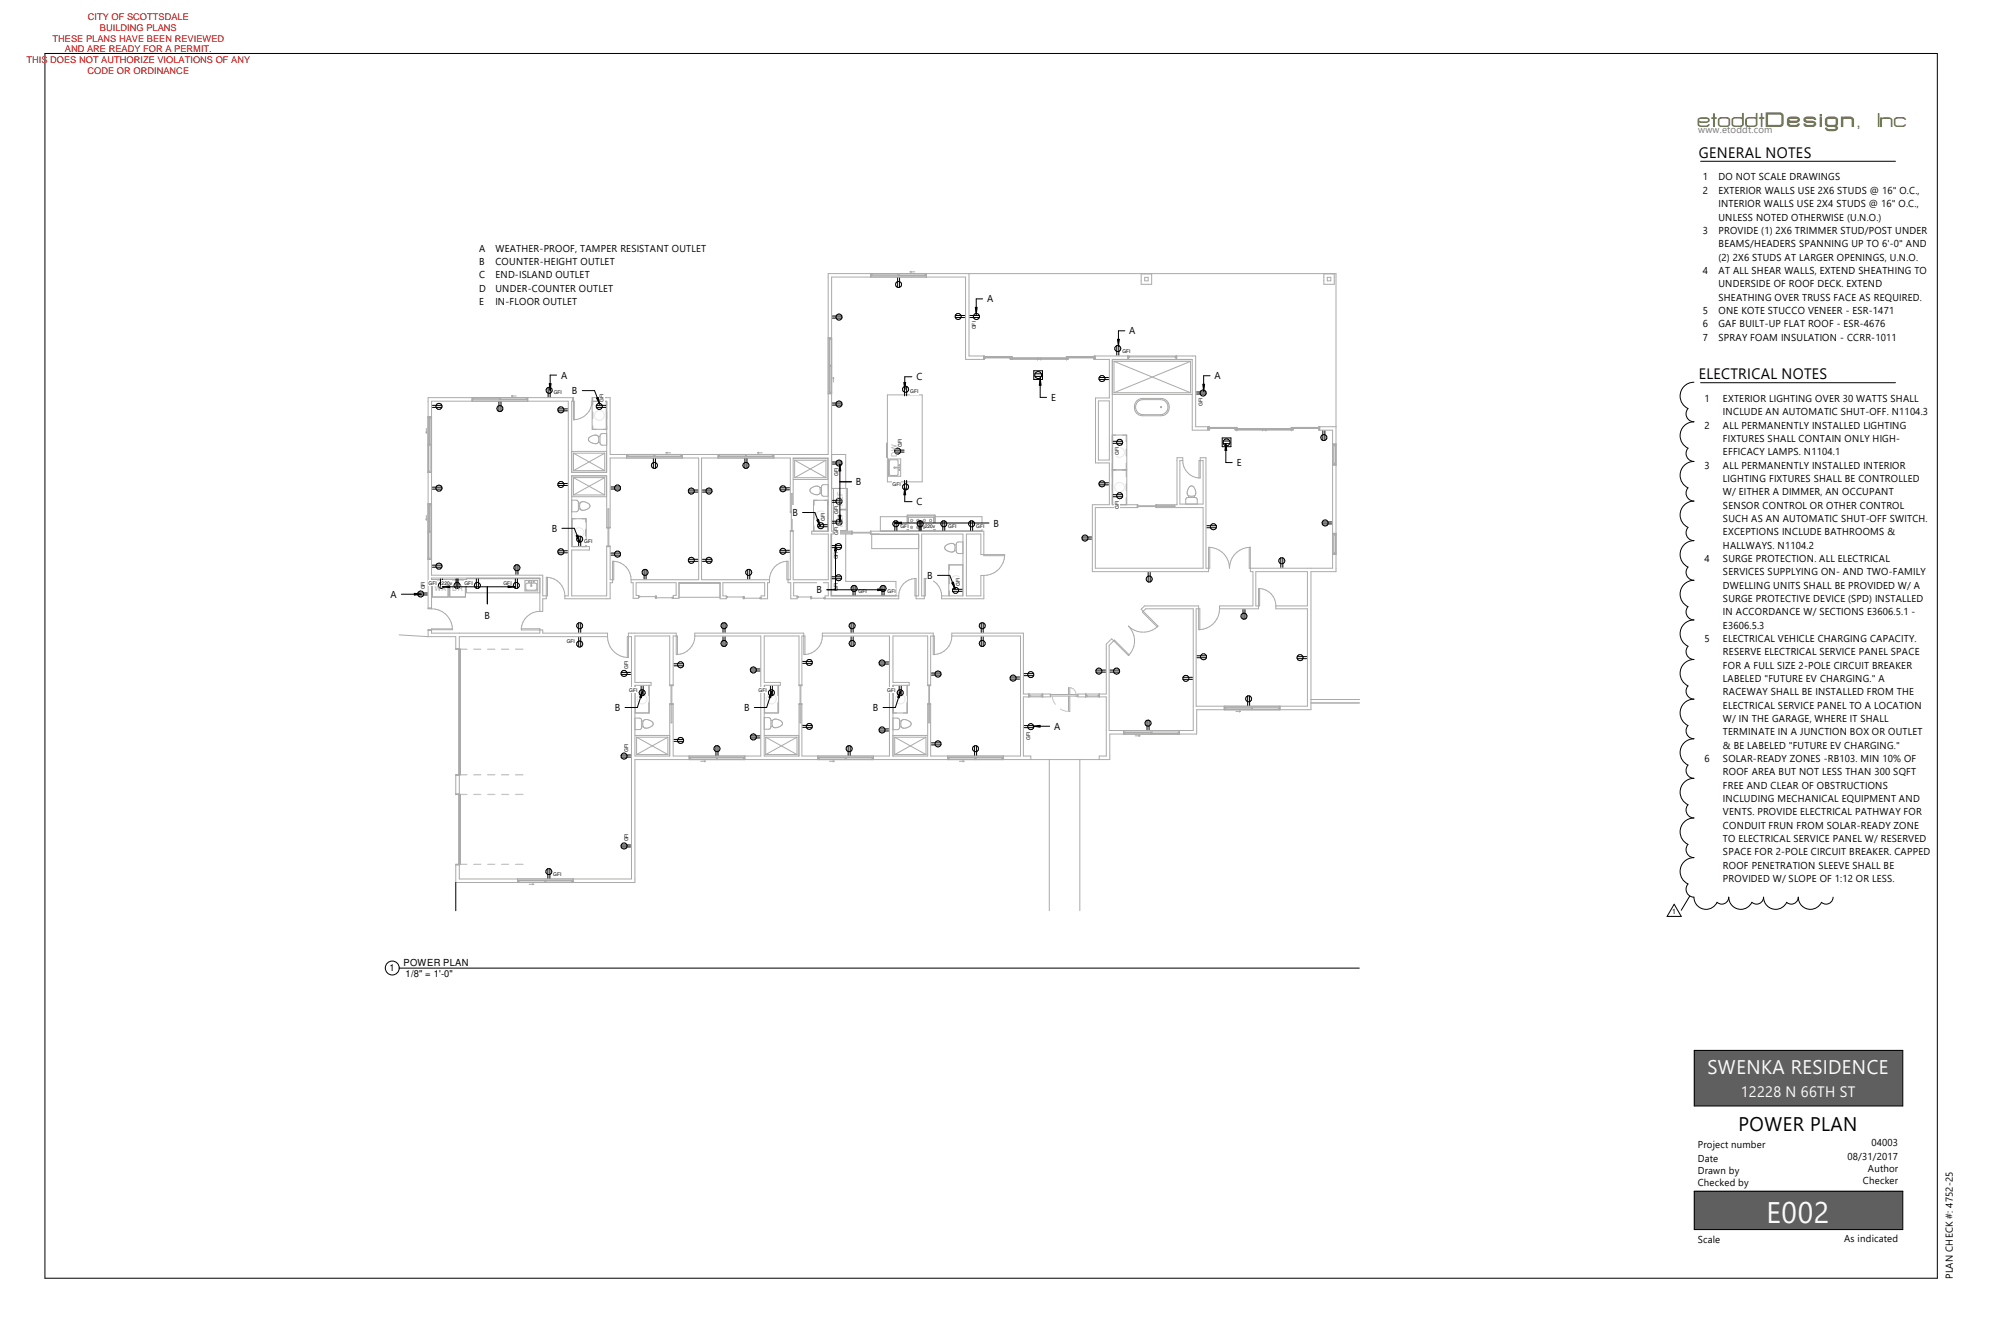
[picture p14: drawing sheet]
<svg xmlns="http://www.w3.org/2000/svg" width="914mm" height="610mm" viewBox="0 0 914 610" stroke-linecap="round" stroke-linejoin="round" font-family="sans-serif">
<defs><g id="words">
<text font-size="13.6" fill="#fbfbfb" x="806" y="558">E002</text>
<text font-size="9" fill="#fbfbfb" x="779" y="490">SWENKA RESIDENCE</text>
<text font-size="9" x="793" y="516">POWER PLAN</text>
<g font-size="7.6" fill="#627d01">
<text x="774" y="58">etoddtDesign,</text>
<text x="857" y="58">Inc</text>
</g>
<g font-size="6.9">
<text x="775" y="72">GENERAL NOTES</text>
<text x="775" y="173">ELECTRICAL NOTES</text>
</g>
<text font-size="6.9" fill="#fbfbfb" x="794" y="500">12228 N 66TH ST</text>
<text font-size="4.6" fill="#797979" x="774" y="60">www.etoddt.com</text>
<g font-size="4.6">
<text x="777" y="82">1</text>
<text x="784" y="82">DO NOT SCALE DRAWINGS</text>
<text x="777" y="88">2</text>
<text x="784" y="88">EXTERIOR WALLS USE 2X6 STUDS @ 16&quot; O.C.,</text>
<text x="784" y="94">INTERIOR WALLS USE 2X4 STUDS @ 16&quot; O.C.,</text>
<text x="784" y="101">UNLESS NOTED OTHERWISE (U.N.O.)</text>
<text x="777" y="107">3</text>
<text x="784" y="107">PROVIDE (1) 2X6 TRIMMER STUD/POST UNDER</text>
<text x="784" y="113">BEAMS/HEADERS SPANNING UP TO 6'-0&quot; AND</text>
<text x="219" y="115">A</text>
<text x="226" y="115">WEATHER-PROOF, TAMPER RESISTANT OUTLET</text>
<text x="784" y="119">(2) 2X6 STUDS AT LARGER OPENINGS, U.N.O.</text>
<text x="219" y="121">B</text>
<text x="226" y="121">COUNTER-HEIGHT OUTLET</text>
<text x="777" y="125">4</text>
<text x="784" y="125">AT ALL SHEAR WALLS, EXTEND SHEATHING TO</text>
<text x="219" y="127">C</text>
<text x="226" y="127">END</text>
<text x="235" y="127">-ISLAND OUTLET</text>
<text x="784" y="131">UNDERSIDE OF ROOF DECK. EXTEND</text>
<text x="219" y="133">D</text>
<text x="226" y="133">UNDER</text>
<text x="241" y="133">-</text>
<text x="243" y="133">COUNTER OUTLET</text>
<text x="450" y="138">A</text>
<text x="784" y="137">SHEATHING OVER TRUSS FACE AS REQUIRED.</text>
<text x="219" y="139">E</text>
<text x="226" y="139">IN</text>
<text x="231" y="139">-</text>
<text x="232" y="139">FLOOR OUTLET</text>
<text x="777" y="143">5</text>
<text x="784" y="143">ONE KOTE STUCCO VENEER -</text>
<text x="845" y="143">ESR</text>
<text x="852" y="143">-</text>
<text x="854" y="143">1471</text>
<text x="777" y="149">6</text>
<text x="784" y="149">GAF BUILT</text>
<text x="805" y="149">-</text>
<text x="807" y="149">UP FLAT ROOF</text>
<text x="838" y="149">-</text>
<text x="841" y="149">ESR-4676</text>
<text x="515" y="152">A</text>
<text x="777" y="155">7</text>
<text x="784" y="155">SPRAY FOAM INSULATION -</text>
<text x="842" y="155">CCRR-1011</text>
<text x="256" y="173">A</text>
<text x="418" y="173">C</text>
<text x="554" y="173">A</text>
<text x="261" y="180">B</text>
<text x="479" y="183">E</text>
<text x="777" y="183">1</text>
<text x="786" y="183">EXTERIOR LIGHTING OVER 30 WATTS SHALL</text>
<text x="786" y="189">INCLUDE AN AUTOMATIC SHUT</text>
<text x="851" y="189">-</text>
<text x="853" y="189">OFF. N1104.3</text>
<text x="777" y="195">2</text>
<text x="786" y="195">ALL PERMANENTLY INSTALLED LIGHTING</text>
<text x="786" y="202">FIXTURES SHALL CONTAIN ONLY HIGH</text>
<text x="865" y="202">-</text>
<text x="786" y="208">EFFICACY LAMPS. N1104.1</text>
<text x="564" y="213">E</text>
<text x="777" y="214">3</text>
<text x="786" y="214">ALL PERMANENTLY INSTALLED INTERIOR</text>
<text x="390" y="221">B</text>
<text x="786" y="220">LIGHTING FIXTURES SHALL BE CONTROLLED</text>
<text x="786" y="226">W/ EITHER A DIMMER, AN OCCUPANT</text>
<text x="418" y="230">C</text>
<text x="786" y="232">SENSOR CONTROL OR OTHER CONTROL</text>
<text x="361" y="235">B</text>
<text x="786" y="238">SUCH AS AN AUTOMATIC SHUT-OFF SWITCH.</text>
<text x="252" y="243">B</text>
<text x="453" y="240">B</text>
<text x="786" y="244">EXCEPTIONS INCLUDE BATHROOMS &amp;</text>
<text x="786" y="250">HALLWAYS. N1104.2</text>
<text x="777" y="256">4</text>
<text x="786" y="256">SURGE PROTECTION. ALL ELECTRICAL</text>
<text x="423" y="264">B</text>
<text x="786" y="262">SERVICES SUPPLYING ON</text>
<text x="837" y="262">-</text>
<text x="840" y="262">AND TWO-FAMILY</text>
<text x="786" y="268">DWELLING UNITS SHALL BE PROVIDED W/ A</text>
<text x="178" y="273">A</text>
<text x="372" y="271">B</text>
<text x="786" y="274">SURGE PROTECTIVE DEVICE (SPD) INSTALLED</text>
<text x="786" y="281">IN ACCORDANCE W/ SECTIONS E3606.5.1 -</text>
<text x="221" y="282">B</text>
<text x="786" y="287">E3606.5.3</text>
<text x="777" y="293">5</text>
<text x="786" y="293">ELECTRICAL VEHICLE CHARGING CAPACITY.</text>
<text x="786" y="299">RESERVE ELECTRICAL SERVICE PANEL SPACE</text>
<text x="786" y="305">FOR A FULL SIZE 2-POLE CIRCUIT BREAKER</text>
<text x="786" y="311">LABELED &quot;FUTURE EV CHARGING.&quot; A</text>
<text x="786" y="317">RACEWAY SHALL BE INSTALLED FROM THE</text>
<text x="786" y="323">ELECTRICAL SERVICE PANEL TO A LOCATION</text>
<text x="280" y="324">B</text>
<text x="339" y="324">B</text>
<text x="398" y="324">B</text>
<text x="786" y="329">W/ IN THE GARAGE, WHERE IT SHALL</text>
<text x="481" y="333">A</text>
<text x="786" y="335">TERMINATE IN A JUNCTION BOX OR OUTLET</text>
<text x="786" y="341">&amp; BE LABELED &quot;FUTURE EV CHARGING.&quot;</text>
<text x="777" y="347">6</text>
<text x="786" y="347">SOLAR-</text>
<text x="801" y="347">READY ZONES</text>
<text x="832" y="347">-RB103. MIN 10% OF</text>
<text x="786" y="354">ROOF AREA BUT NOT LESS THAN 300 SQFT</text>
<text x="786" y="360">FREE AND CLEAR OF OBSTRUCTIONS</text>
<text x="786" y="366">INCLUDING MECHANICAL EQUIPMENT AND</text>
<text x="786" y="372">VENTS. PROVIDE ELECTRICAL PATHWAY FOR</text>
<text x="786" y="378">CONDUIT FRUN FROM SOLAR-READY ZONE</text>
<text x="786" y="384">TO ELECTRICAL SERVICE PANEL W/ RESERVED</text>
<text x="786" y="390">SPACE FOR 2-</text>
<text x="814" y="390">POLE CIRCUIT BREAKER. CAPPED</text>
<text x="786" y="396">ROOF PENETRATION SLEEVE SHALL BE</text>
<text x="786" y="402">PROVIDED W/ SLOPE OF 1:12 OR LESS.</text>
<text x="774" y="523">Project number</text>
<text x="854" y="522">04003</text>
<text x="774" y="530">Date</text>
<text x="843" y="529">08/31/2017</text>
<text x="774" y="535">Drawn by</text>
<text x="852" y="535">Author</text>
<text x="891" y="539" transform="rotate(-90 891 539)">25</text>
<text x="774" y="541">Checked by</text>
<text x="850" y="540">Checker</text>
<text x="774" y="567">Scale</text>
<text x="841" y="566">As indicated</text>
<text x="891" y="583" transform="rotate(-90 891 583)">PLAN CHECK #: 4752-</text>
</g>
<g font-size="4.4">
<text x="178" y="443">1</text>
<text x="184" y="441">POWER PLAN</text>
<text x="185" y="446">1/8&quot; = 1'-0&quot;</text>
</g>
<g font-size="4.2" fill="#f00">
<text x="40" y="9">CITY OF SCOTTSDALE</text>
<text x="46" y="14">BUILDING PLANS</text>
<text x="24" y="19">THESE PLANS HAVE BEEN REVIEWED</text>
<text x="30" y="24">AND ARE READY FOR A PERMIT.</text>
<text x="12" y="29">THIS DOES NOT AUTHORIZE VIOLATIONS OF ANY</text>
<text x="40" y="34">CODE OR ORDINANCE</text>
</g>
<g font-size="3.4" fill="#aaa">
<text x="409" y="208" transform="rotate(-90 409 208)">DW</text>
<text x="384" y="231" transform="rotate(-90 384 231)">REF</text>
<text x="384" y="240" transform="rotate(-90 384 240)">REF</text>
<text x="198" y="269">WA</text>
<text x="206" y="269">DR</text>
</g>
<text font-size="3.4" x="763" y="417">1</text>
<g font-size="2.3">
<text x="445" y="150" transform="rotate(-90 445 150)">GFI</text>
<text x="512" y="161">GFI</text>
<text x="253" y="180">GFI</text>
<text x="415" y="179">GFI</text>
<text x="275" y="183" transform="rotate(-90 275 183)">GFI</text>
<text x="548" y="185" transform="rotate(-90 548 185)">GFI</text>
<text x="411" y="204" transform="rotate(-90 411 204)">GFI</text>
<text x="510" y="208" transform="rotate(-90 510 208)">GFI</text>
<text x="382" y="217" transform="rotate(-90 382 217)">GFI</text>
<text x="407" y="222">GFI</text>
<text x="510" y="232" transform="rotate(-90 510 232)">GFI</text>
<text x="376" y="238" transform="rotate(-90 376 238)">GFI</text>
<text x="382" y="234" transform="rotate(-90 382 234)">GFI</text>
<text x="382" y="244" transform="rotate(-90 382 244)">GFI</text>
<text x="411" y="241">GFI</text>
<text x="422" y="241">220v</text>
<text x="432" y="241">GFI</text>
<text x="445" y="241">GFI</text>
<text x="266" y="248">GFI</text>
<text x="382" y="255" transform="rotate(-90 382 255)">GFI</text>
<text x="194" y="269" transform="rotate(-90 194 269)">GFI</text>
<text x="195" y="267">GFI</text>
<text x="201" y="267">220v</text>
<text x="212" y="267">GFI</text>
<text x="230" y="267">GFI</text>
<text x="382" y="269" transform="rotate(-90 382 269)">GFI</text>
<text x="438" y="267" transform="rotate(-90 438 267)">GFI</text>
<text x="392" y="270">GFI</text>
<text x="405" y="270">GFI</text>
<text x="258" y="293">GFI</text>
<text x="287" y="305" transform="rotate(-90 287 305)">GFI</text>
<text x="287" y="315">GFI</text>
<text x="346" y="315">GFI</text>
<text x="405" y="315">GFI</text>
<text x="470" y="337" transform="rotate(-90 470 337)">GFI</text>
<text x="287" y="343" transform="rotate(-90 287 343)">GFI</text>
<text x="287" y="384" transform="rotate(-90 287 384)">GFI</text>
<text x="252" y="399">GFI</text>
</g>
</g></defs>
<g fill="none" stroke="#000" stroke-width=".46">
<path d="M776 74h88M409 127v4M410 127v4M380 144h4M380 145h4M436 144h4M436 145h4M442 144h5M442 145h5M509 158v4M510 158v4M250 177v4"/>
<path d="M251 177v4M413 176v4M471 169h4v4h-4zM472 172h3M472 170h3M501 173h5M501 172h5M546 179h4M546 180h4M197 185h5M197 186h5M228 183v5"/>
<path d="M254 187h5M254 186h5M272 185h4M272 186h4M380 184h4M380 185h4M557 200h4v4h-4zM603 197v4M604 197v4M298 209v4M299 209v4M340 209v4"/>
<path d="M341 209v4M380 211h4M380 212h4M408 206h4M408 205h4M413 219v4M508 201h4M508 202h4M558 202h3M558 201h3M558 201a1.6 1.6 0 0 0 1 2 1.6 1.6 0 0 0 2-2M558 201l1-1 2 1"/>
<path d="M197 222h5M197 223h5M254 221h5M254 220h5M279 223h4M279 222h4M314 224h4M314 223h4M320 224h5M320 223h5M356 223h4M356 222h4"/>
<path d="M373 239h4M380 228h4M380 229h4M380 238h4M380 239h4M408 238v4M409 238v4M419 238v4M420 237v5M420 238v4M430 238v4M431 238v4"/>
<path d="M443 238v4M444 238v4M501 221h5M501 220h5M508 226h4M550 240h5M603 239h4M603 238h4M197 258h5M197 259h5M235 258v4M236 258v4"/>
<path d="M254 252h5M254 251h5M264 245v4M265 245v4M279 252h4M279 253h4M294 260v4M295 260v4M314 256h4M314 255h4M320 256h5M320 255h5"/>
<path d="M341 260v4M342 260v4M356 252h4M356 251h4M373 240h4M379 249h5M379 250h5M494 246h4M494 245h4M550 241h5M584 254v5M585 254v5"/>
<path d="M191 271h4M191 270h4M201 264v4M202 264v4M208 264v4M209 264v4M217 264v4M218 264v4M235 264v4M236 264v4M379 263h5M379 264h5"/>
<path d="M389 267v4M390 267v4M402 267v4M403 267v4M434 270h5M434 269h5M524 261v4M525 261v4M567 278v4M568 278v4M264 284v4M264 291v4"/>
<path d="M265 284v4M265 291v4M330 284v4M330 290v5M331 284v4M331 290v5M388 284v4M388 290v5M389 284v4M389 290v5M448 284v4M448 290v5"/>
<path d="M546 299h4M546 300h4M592 299h4M283 308h5M283 307h5M292 313v4M293 313v4M307 303h5M307 304h5M342 306h5M342 305h5M351 313v4"/>
<path d="M352 313v4M366 302h4M401 302h4M401 303h4M410 313v4M411 313v4M425 307h4M425 308h4M461 310h4M461 309h4M467 307h4M467 308h4"/>
<path d="M500 306h4M506 306h5M539 310h5M539 309h5M569 317v5M570 317v5M592 300h4M307 337h5M307 338h5M342 336h5M366 331h4M366 332h4"/>
<path d="M401 333h4M401 332h4M425 339h4M425 340h4M467 331h4M467 332h4M523 328v5M524 328v5M283 345h5M283 344h5M327 340v4M387 340v4"/>
<path d="M388 340v4M444 340v4M445 340v4M250 396v4M251 396v4M283 386h5M283 385h5M208 402v13"/>
<circle cx="410" cy="130" r="1.4"/>
<circle cx="383" cy="145" r="1.4"/>
<circle cx="437" cy="144" r="1.4"/>
<circle cx="445" cy="144" r="1.4"/>
<circle cx="510" cy="159" r="1.4"/>
<circle cx="250" cy="178" r="1.4"/>
<circle cx="413" cy="177" r="1.4"/>
<circle cx="473" cy="171" r="1.6"/>
<circle cx="503" cy="173" r="1.4"/>
<circle cx="549" cy="179" r="1.4"/>
<circle cx="200" cy="185" r="1.4"/>
<circle cx="228" cy="186" r="1.4"/>
<circle cx="256" cy="187" r="1.4"/>
<circle cx="273" cy="185" r="1.4"/>
<circle cx="383" cy="184" r="1.4"/>
<circle cx="604" cy="199" r="1.4"/>
<circle cx="298" cy="212" r="1.4"/>
<circle cx="340" cy="212" r="1.4"/>
<circle cx="383" cy="211" r="1.4"/>
<circle cx="409" cy="206" r="1.4"/>
<circle cx="511" cy="202" r="1.4"/>
<circle cx="200" cy="223" r="1.4"/>
<circle cx="256" cy="221" r="1.4"/>
<circle cx="282" cy="223" r="1.4"/>
<circle cx="315" cy="224" r="1.4"/>
<circle cx="323" cy="224" r="1.4"/>
<circle cx="357" cy="223" r="1.4"/>
<circle cx="374" cy="240" r="1.4"/>
<circle cx="383" cy="238" r="1.4"/>
<circle cx="383" cy="229" r="1.4"/>
<circle cx="409" cy="239" r="1.4"/>
<circle cx="413" cy="222" r="1.4"/>
<circle cx="420" cy="239" r="1.4"/>
<circle cx="430" cy="239" r="1.4"/>
<circle cx="443" cy="239" r="1.4"/>
<circle cx="503" cy="221" r="1.4"/>
<circle cx="511" cy="226" r="1.4"/>
<circle cx="604" cy="238" r="1.4"/>
<circle cx="200" cy="258" r="1.4"/>
<circle cx="236" cy="259" r="1.4"/>
<circle cx="256" cy="252" r="1.4"/>
<circle cx="264" cy="246" r="1.4"/>
<circle cx="282" cy="253" r="1.4"/>
<circle cx="315" cy="255" r="1.4"/>
<circle cx="323" cy="255" r="1.4"/>
<circle cx="357" cy="251" r="1.4"/>
<circle cx="382" cy="249" r="1.4"/>
<circle cx="495" cy="245" r="1.4"/>
<circle cx="553" cy="240" r="1.4"/>
<circle cx="585" cy="256" r="1.4"/>
<circle cx="192" cy="271" r="1.4"/>
<circle cx="201" cy="267" r="1.4"/>
<circle cx="208" cy="267" r="1.4"/>
<circle cx="218" cy="267" r="1.4"/>
<circle cx="235" cy="267" r="1.4"/>
<circle cx="294" cy="261" r="1.4"/>
<circle cx="341" cy="261" r="1.4"/>
<circle cx="382" cy="263" r="1.4"/>
<circle cx="390" cy="268" r="1.4"/>
<circle cx="403" cy="268" r="1.4"/>
<circle cx="436" cy="269" r="1.4"/>
<circle cx="524" cy="264" r="1.4"/>
<circle cx="264" cy="294" r="1.4"/>
<circle cx="264" cy="285" r="1.4"/>
<circle cx="330" cy="293" r="1.4"/>
<circle cx="330" cy="285" r="1.4"/>
<circle cx="389" cy="285" r="1.4"/>
<circle cx="389" cy="293" r="1.4"/>
<circle cx="448" cy="293" r="1.4"/>
<circle cx="448" cy="285" r="1.4"/>
<circle cx="549" cy="299" r="1.4"/>
<circle cx="567" cy="281" r="1.4"/>
<circle cx="593" cy="300" r="1.4"/>
<circle cx="285" cy="307" r="1.4"/>
<circle cx="293" cy="316" r="1.4"/>
<circle cx="310" cy="303" r="1.4"/>
<circle cx="344" cy="305" r="1.4"/>
<circle cx="352" cy="316" r="1.4"/>
<circle cx="369" cy="302" r="1.4"/>
<circle cx="402" cy="302" r="1.4"/>
<circle cx="411" cy="316" r="1.4"/>
<circle cx="428" cy="307" r="1.4"/>
<circle cx="462" cy="309" r="1.4"/>
<circle cx="470" cy="308" r="1.4"/>
<circle cx="501" cy="306" r="1.4"/>
<circle cx="509" cy="306" r="1.4"/>
<circle cx="541" cy="309" r="1.4"/>
<circle cx="569" cy="319" r="1.4"/>
<circle cx="310" cy="338" r="1.4"/>
<circle cx="344" cy="336" r="1.4"/>
<circle cx="369" cy="331" r="1.4"/>
<circle cx="402" cy="333" r="1.4"/>
<circle cx="428" cy="339" r="1.4"/>
<circle cx="470" cy="331" r="1.4"/>
<circle cx="524" cy="330" r="1.4"/>
<circle cx="285" cy="345" r="1.4"/>
<circle cx="327" cy="341" r="1.4"/>
<circle cx="387" cy="341" r="1.4"/>
<circle cx="445" cy="341" r="1.4"/>
<circle cx="250" cy="397" r="1.4"/>
<circle cx="285" cy="386" r="1.4"/>
</g>
<g fill="none" stroke="#aaa" stroke-width=".46">
<path d="M397 126h25M397 125v1M398 125h-1M398 125h12M410 125h.1M410 125v1M410 125h12M415 124h1M415 124h2M416 124h-1M422 125v1M442 125v37h7v2h-9v-38h-61v116h10v1"/>
<path d="M520 125v5h5v-5M522 126h2v2h-2zM604 125v5h4v-5M605 126h2v2h-2zM378 154h1M378 154v25M379 154v1M379 155v12M378 179h1M378 167h1M379 167v12M379 167h.1"/>
<path d="M380 172v2M380 172v1M449 162v2M449 163h13M449 162h.1M449 164h.1M449 163h.1M449 163h50M449 163h12M461 163v1h26v-1M461 163h.1M461 163h12"/>
<path d="M461 164h.1M462 163h.1M462 163l-1 1M473 163v1M473 163h.1M473 164h.1M474 163v1M475 163h.1M475 163h11M475 164h.1M475 163v1M486 163v1"/>
<path d="M486 163h.1M486 164h.1M487 163h.1M487 163h12M499 163h.1M499 162v2M499 163h-13M507 164h37M507 180h37M508 165l35 14M508 179h35M508 165v14"/>
<path d="M508 165h35M514 162v2M515 162v1v-1M515 163v1M515 163h21M536 163v1M536 162v1v-1M537 162v2M543 165l-35 14M543 165v14M194 197h.1M194 195v2"/>
<path d="M195 197h-1M195 190h2M195 190h1M196 190v1M196 191v12M196 190v25M215 181v2M215 182h26M216 181v1M216 182h12M228 182h.1M228 181v1"/>
<path d="M228 182h12M233 181h1M233 181h2M234 180l-1 1M240 182h.1M240 181v1M241 181v2M261 183h1v8a9 9 0 0 0 8-8h7v32h-16zM261 181v2M262 191v-10h-67v97h2M270 181v2M270 183v2"/>
<path d="M270 188v3M270 194v2M273 199a2.6 2.6 0 0 0-3 0 2.6 2.6 0 0 0-1 2l2 1h2M273 199v3M273 199h1M276 183v13M277 196h-7v-15h8v26h100v-82h231v136h-11v63h-52v11h-40v11h-216v56h-82v-8h2v-32h-2v-9h2v-57h-2v-6h-13M277 198h-3v1v3l3 1M405 180h16v40h-16zM501 183h5v27h-5zM507 198h7v32M507 198v32"/>
<path d="M514 198v4M518 183l3-1h9a4 4 0 0 1 3 4 4 4 0 0 1-3 4h-9a4 4 0 0 1-3-3 4 4 0 0 1 0-4zM519 183l2-1h8a3 3 0 0 1 4 4 3 3 0 0 1-4 3h-8a3 3 0 0 1-3-2 3 3 0 0 1 1-4zM529 186h1zM551 195h.1M551 195l1 1zM551 195h1M552 195h12h-12M552 195h.1M552 195h11M563 195h.1M563 196h27h-27z"/>
<path d="M564 196h.1M564 196h12M576 196h.1M577 196h.1M577 196h12M589 196h.1M590 195h.1M590 195h11M601 195h.1M602 195h-13h13M602 195h.1M602 195v1"/>
<path d="M609 195h-7v1h6v63h-38v-9M195 215h2M195 203h1M195 215h1M195 203v12M196 203h.1M261 206h16M262 207v8M262 218v8M262 207l14 8M262 215h14M262 207h14"/>
<path d="M262 218l14 8M262 218h14M274 202h-1M276 207l-14 8M276 207v8M276 218v8M276 218l-14 8M286 207v2M286 208h25M286 207v1M286 207h12M298 208h1"/>
<path d="M298 207v1M299 207v1M299 208h11M304 206h2M304 206v1M304 206h.1M311 208h-1M311 207v1M311 207v2M327 207v2M327 208h26M328 207v1"/>
<path d="M328 207h12M340 208h.1M340 207v1M340 208h12M345 206l1 1M345 206h3M346 206h-1M353 208h-1M353 207v1M353 207v2M362 209h15v10h-15M362 210h15"/>
<path d="M362 218h15M362 210l15 8M362 210v8M377 210l-15 8M377 210v8M379 207h7v16M405 202v6M405 209h6v8h-6zM408 213h.1M409 213h1zM410 213l-1-3h-3v7h3l1-4M410 212h.1"/>
<path d="M410 214h.1M507 214h7M514 205v3M514 211v6M539 210v-1h-2v21h-10v1M539 210h-1v20h11v-20h-2v8M539 210a8 8 0 0 0 8 8M547 218v-9h3v50h2v-9h-1M608 212h1M608 202h1M608 202v10M608 203h1"/>
<path d="M609 203h.1M609 203v8M609 202v10M609 211v1M194 237h.1M194 235v2M195 237h-1M195 230h2M195 230h1M196 230h.1M196 230v12M196 230v25"/>
<path d="M261 228h2l1 1v4h-3M261 226h16M261 237h6v12M261 237v12M262 226h14M264 232h1M265 229a2.6 2.6 0 0 1 2 0 2.6 2.6 0 0 1 2 2l-3 2-1-1M265 229v3M265 229h-1M267 237v1M360 233h2M361 234h-1v-25h-40v55h31"/>
<path d="M361 234h1v-25h16v33h-8v2h8v20h-16v-22h-2v22h-1v-8M361 233v9M361 233v-8v17M371 228v2M371 234v3M371 240v2M374 222a2.6 2.6 0 0 0-3 0 2.6 2.6 0 0 0-1 2l2 2 2-1M374 222v3M374 222h1M375 225h-1M377 228v14M378 228h-7v14"/>
<path d="M378 221h-3v1v4h3M379 223h7v19h-6v-19M380 232h6M386 223v19M414 236h-13v6M416 238h.1M416 240h.1M416 237v1M416 237h.1M419 237h.1M419 237l-1 1 1-1M421 238h.1"/>
<path d="M421 238h1M421 240h1M421 240v1M422 237h.1M422 237h-1v1M422 237l-1 1M424 238h1M424 237h1M424 237v1M424 238h.1M425 237h.1M425 237v1"/>
<path d="M426 236h22v6M514 221v3M514 227v3M519 230v1M519 231h17h-17M527 231h22v28h-49v-28h19v-1h-12v-66h37v32h7v-1h-6v-33h-46v2h7v17h-6v30h6v19h-8v31h53v-11M527 230v1M541 230v-3h1h4v3M542 226a2.6 2.6 0 0 1 0-3 2.6 2.6 0 0 1 2-1l1 1a2.6 2.6 0 0 1 0 3M542 226h3M542 226v1M545 226v1"/>
<path d="M195 255h2M195 242h1M195 243h1M195 254l1 1M195 255h1M195 243v11M196 242v1M267 241v3M267 248v1M277 249h1M277 240h1M277 241v-24h-16v32h8v2h-8v21h16v-23h1v15h2v-8"/>
<path d="M277 249v-17h1v17M278 241v-32h41v55h-31M280 256h-1v10h-1v7h-20v-1M280 256a8 8 0 0 1 8 8M359 256v10h2v7h3v-1h-2v-6h16v6h-2v1M359 256a8 8 0 0 0-8 8M360 242h2M379 244v27h30M386 244v21h23v7M388 242v2M389 243v1h-10v28h31M397 243h-17h17"/>
<path d="M397 242v2M398 244v6h21M398 244h21M401 242h47M414 242v-7h12v7M414 242v-6h12v6M415 240v1M415 241h1M415 241h.1M416 240l-1 1M416 241h.1M416 240v1"/>
<path d="M418 240v1M418 241h.1M418 240h1M419 240h.1M419 240h-1M419 240l-1 1M419 240v1M421 241h.1M421 241h1M422 240h.1M422 241h-1M422 240v1"/>
<path d="M424 240h.1M424 240v1M424 241h.1M424 241h1M424 240h1M425 240h.1M425 240h-1M425 241h-1M425 240v1M425 241h.1M433 258v2M435 248a2.6 2.6 0 0 0-2 0 2.6 2.6 0 0 0-2 2l2 2 2-1"/>
<path d="M435 248v3M435 248h1M436 251h-1M439 258v14M439 247h-2l-1 1v4h3M439 258h-6v14M458 253h-11v-9h-6v28h6v-10h2M458 253h-9v-11h-52v2h22v28h-2v-8M458 253a9 9 0 0 1-9 9M551 250a9 9 0 0 1 10 9 10 10 0 0 1 9-9M570 250v11h1v15h-15v2M608 253h1"/>
<path d="M608 243h1M608 244h1M608 243v10M608 252h1M609 244h.1M609 244v8M609 243v10M609 252h.1M195 277h2M197 278v-14h49v15M197 278a9 9 0 0 1 9 9M197 264h7v8h-7z"/>
<path d="M205 264h7v8h-7zM213 264v6h33M213 264h33M239 265h6v4h-6zM241 265v1zM242 266h-2v3h5v-3h-3M242 265v2zM242 267h.1M243 265l1 1zM246 279a9 9 0 0 0-8 8M250 263h-1v10h-1v6h-2M250 263v9h-2v-10h-51v-79h62v89h-1"/>
<path d="M250 263a9 9 0 0 1 8 9M288 264v2h1v7h2v-2h-1v-5h18v5h-1v2M291 272h1h-1M292 272h7M299 272v1zM299 272h.1M299 273h8M307 272v1h3v-7h18v7h3v-1h-1v-6h19v6h-2v1M310 272h18M310 266h18M331 272h1h-1M332 272h7"/>
<path d="M339 272v1zM339 272h.1M339 273h8M351 264v2h-1v7h-3v-1M364 272h.1M364 272h6M370 272v1zM370 272h.1M370 273h6M410 272v1h-34v-1M417 264h1v9h4v-9M417 264a8 8 0 0 0-7 8"/>
<path d="M422 264v8h-2v-28h19v28h-10M422 264a8 8 0 0 1 7 8M433 263v3M433 269v3M449 262v11h-20v-1M556 278a10 10 0 0 1-9 9M574 268v8h-1v-15h23v15h-14M574 268v10h-18M574 268a8 8 0 0 1 8 8M582 276v2h14v44h-50v-44h1v9M182 289l13 1M195 287h2"/>
<path d="M206 287h-11v3M208 296h1M238 287h8v2h-49v-2h9M238 287h10v2h29v1M277 290h-68v111h79v-111h-2v10M277 290a10 10 0 0 0 9 10M309 298h-1v-9h-21v11h-1M309 298v-8h-2v23h-2v-23h-15v21h7v1h-7v33h15v-24h1M317 290a9 9 0 0 1-8 8M367 298v-9h-50v1h30v55h-40v-24h-1M367 298v-8h-1v23h-2v-23h-15v21h7v1h-7v33h15v-24h1M375 290v-1h51v9"/>
<path d="M375 290h31v55h-40v-24h-1M375 290a9 9 0 0 1-8 8M426 298v-8h-2v23h-1v-23h-16v21h8v1h-8v33h16v-24h1M434 290v-1h33v27h12v2h-12v27h3v1M434 290h31v55h-41v-24M434 290a8 8 0 0 1-8 8M515 299l-8-8-2 3v22h-13v2h13v27h-4v1M528 285v1l-7-7 2-1h21v55h-38v-39l2-2 7 7M528 285l-8-7 2-2h25v11M528 285a10 10 0 0 1-13 0 10 10 0 0 1 0 14M290 312v13M296 312v5"/>
<path d="M296 312v13h-6M305 312h2M306 313v17v-17M355 312v5M355 312v13h-6M364 312h2M365 313v17v-17M407 312v13M414 312v5M414 312v13h-7M423 312h1M424 313v17v-17"/>
<path d="M469 316v2M469 318l1-1-1 1M470 316v1M470 317h5M475 316v1M475 318v-1v1M476 316v2M479 317h13M480 317h.1M487 317v-4h1v4M487 317v7h1v-7M491 317h.1"/>
<path d="M495 316v2M495 318l1-1-1 1M495 316v1M496 317h5M501 316v1M501 318v-1v1M501 316v2M598 319h22M290 335h15M290 327l2 1h1l-1 4-2 1M290 336l15 8M290 336h15"/>
<path d="M290 336v8M293 331h.1M293 329a2.6 2.6 0 0 1 3-1 2.6 2.6 0 0 1 2 3l-3 1-2-1M293 329v2M293 329h.1M296 320v5M305 336l-15 8M305 336v8M305 321h2M349 335h15v10M349 327h2l1 1-1 4h-2M349 336h14"/>
<path d="M349 336l14 8M349 336v8M352 331h.1M352 328h2a2 2 0 0 1 2 1 2 2 0 0 1 0 2l-2 1-2-1M352 328v3M352 328v1M355 320v5M363 336l-14 8M363 336v8M364 321h2M407 335h16M407 327l3 1v4l-3 1"/>
<path d="M408 336h14M408 336l14 8M408 336v8M410 331h1M411 329a2.6 2.6 0 0 1 3-1 2.6 2.6 0 0 1 1 3l-2 1-2-1M411 329v2M411 329h-1M414 320v5M422 336v8M422 336l-14 8M423 321h1M512 333v2"/>
<path d="M512 334h26M513 334v1M513 334h.1M513 334h12M518 335h2M519 335h1M520 335l-1 1M525 334v1M525 334h.1M525 334h12M538 334l-1 1M538 334v1"/>
<path d="M538 333v2M558 322v2M558 323h26M559 323v1M559 323h.1M559 323h12M564 324h2M565 324h1M566 324l-1 1M571 323v1M571 323h.1M571 323h12"/>
<path d="M584 323l-1 1M584 323v1M584 322v2M598 321h22M208 353h1M290 344h15M314 345v1M314 345h26M315 345l-1 1M315 346h12M320 347h2M321 347h1"/>
<path d="M322 347h-1M327 345v1M327 346h.1M327 346h12M339 346h.1M339 345v1M340 345v1M349 344h14M373 345v1M373 345h25M374 346h11M374 345l-1 1"/>
<path d="M378 347h2M380 347h.1M385 346h1M385 345v1M386 346h12M386 345v1M398 346h.1M398 345v1M408 344h14M432 345v1M432 345h26M433 346h12"/>
<path d="M433 345l-1 1M438 347h2M439 347h1M440 347h-1M445 346h.1M445 345v1M445 346h12M457 346h.1M457 345v1M458 345v1M479 346v69M492 346v69"/>
<path d="M208 362h1M208 394h1M236 401v1M236 401h25M237 401l-1 1M237 402h11M241 403h2M243 403h.1M248 401v1M248 402h1M249 401v1M249 402h12"/>
<path d="M261 401v1M261 402h.1"/>
</g>
<g fill="none" stroke="#aaf" stroke-width=".46">
<path d="M209 296h4M216 296h3M222 296h4M229 296h3M235 296h3M238 296h.1M480 317l1 4M488 313a3 3 0 0 1 3 4M484 323l4 1M209 353h4M210 353h3M216 353h3"/>
<path d="M222 353h4M223 353h3M229 353h3M235 353h3h-3M209 362h4M216 362h3M222 362h4M229 362h3M235 362h3M238 362h.1M209 394h4M210 394h3"/>
<path d="M216 394h3M222 394h4M223 394h3M229 394h3M235 394h3h-3"/>
</g>
<g fill="none" stroke="#eaeaea" stroke-width=".46">
<circle cx="273" cy="189" r="2.3"/>
<circle cx="511" cy="206" r="2.2"/>
<circle cx="374" cy="235" r="2.2"/>
<circle cx="511" cy="222" r="2.3"/>
<circle cx="264" cy="243" r="2.2"/>
<circle cx="436" cy="265" r="2.2"/>
<circle cx="293" cy="319" r="2.2"/>
<circle cx="352" cy="319" r="2.2"/>
<circle cx="411" cy="319" r="2.2"/>
</g>
<g fill="#fff">
<path d="M230 264h3v3h-3z"/>
<path d="M212 264h4v3h-4z"/>
<path d="M195 264h4v3h-4z"/>
<path d="M201 264h5v3h-5z"/>
<path d="M192 265h2v4h-2z"/>
<path d="M287 313h4v3h-4z"/>
<path d="M346 313h4v3h-4z"/>
<path d="M405 313h3v3h-3z"/>
<path d="M468 333h2v4h-2z"/>
<path d="M266 246h4v2h-4z"/>
<path d="M273 179h3v4h-3z"/>
<path d="M374 234h3v4h-3z"/>
<path d="M380 231h3v3h-3z"/>
<path d="M380 240h3v4h-3z"/>
<path d="M436 263h2v4h-2z"/>
<path d="M508 228h3v4h-3z"/>
<path d="M508 204h3v4h-3z"/>
<path d="M443 146h2v4h-2z"/>
<path d="M512 159h4v2h-4z"/>
<path d="M546 181h3v4h-3z"/>
<path d="M253 178h3v2h-3z"/>
<path d="M258 291h4v3h-4z"/>
<path d="M284 301h3v4h-3z"/>
<path d="M284 339h3v4h-3z"/>
<path d="M284 380h3v4h-3z"/>
<path d="M252 397h4v3h-4z"/>
<path d="M405 268h4v3h-4z"/>
<path d="M392 268h3v3h-3z"/>
<path d="M380 266h3v3h-3z"/>
<path d="M380 251h3v4h-3z"/>
<path d="M380 213h3v4h-3z"/>
<path d="M409 200h3v4h-3z"/>
<path d="M415 177h4v3h-4z"/>
<path d="M407 220h4v2h-4z"/>
<path d="M411 239h3v2h-3z"/>
<path d="M432 239h4v2h-4z"/>
<path d="M445 239h4v2h-4z"/>
<path d="M422 239h5v2h-5z"/>
</g>
<path d="M776 174h88" fill="none" stroke="#000" stroke-width=".46"/>
<g fill="#fff">
<path d="M777 77h2v6h-2z"/>
<path d="M777 83h2v6h-2z"/>
<path d="M777 102h2v6h-2z"/>
<path d="M777 120h2v6h-2z"/>
<path d="M777 138h2v6h-2z"/>
<path d="M777 144h2v6h-2z"/>
<path d="M777 150h2v6h-2z"/>
<path d="M784 77h55v6h-55z"/>
<path d="M784 83h93v6h-93z"/>
<path d="M784 89h92v7h-92z"/>
<path d="M784 96h74v6h-74z"/>
<path d="M784 102h96v6h-96z"/>
<path d="M784 108h78v6h-78z"/>
<path d="M862 108h2v6h-2z"/>
<path d="M864 108h16v6h-16z"/>
<path d="M784 114h91v6h-91z"/>
<path d="M784 120h96v6h-96z"/>
<path d="M784 126h76v6h-76z"/>
<path d="M784 132h93v6h-93z"/>
<path d="M784 138h58v6h-58z"/>
<path d="M842 138h2v6h-2z"/>
<path d="M845 138h7v6h-7z"/>
<path d="M852 138h2v6h-2z"/>
<path d="M854 138h10v6h-10z"/>
<path d="M784 144h21v6h-21z"/>
<path d="M805 144h2v6h-2z"/>
<path d="M807 144h31v6h-31z"/>
<path d="M838 144h2v6h-2z"/>
<path d="M841 144h7v6h-7z"/>
<path d="M848 144h2v6h-2z"/>
<path d="M850 144h10v6h-10z"/>
<path d="M784 150h55v6h-55z"/>
<path d="M839 150h2v6h-2z"/>
<path d="M842 150h11v6h-11z"/>
<path d="M853 150h2v6h-2z"/>
<path d="M855 150h10v6h-10z"/>
</g>
<path d="M250 175h1v3z" fill="#000"/>
<path d="M250 175h1v3zM254 171h-3v7" fill="none" stroke="#000" stroke-width=".46"/>
<g fill="#fff">
<path d="M256 168h3v6h-3z"/>
<path d="M219 110h2v6h-2z"/>
<path d="M219 116h2v6h-2z"/>
<path d="M219 122h2v6h-2z"/>
<path d="M219 128h3v6h-3z"/>
<path d="M219 134h2v6h-2z"/>
<path d="M226 110h20v6h-20z"/>
<path d="M246 110h2v6h-2z"/>
<path d="M248 110h74v6h-74z"/>
<path d="M226 116h20v6h-20z"/>
<path d="M246 116h2v6h-2z"/>
<path d="M248 116h32v6h-32z"/>
<path d="M226 122h9v6h-9z"/>
<path d="M235 122h2v6h-2z"/>
<path d="M237 122h32v6h-32z"/>
<path d="M226 128h15v6h-15z"/>
<path d="M241 128h2v6h-2z"/>
<path d="M243 128h37v6h-37z"/>
<path d="M226 134h5v6h-5z"/>
<path d="M231 134h1v6h-1z"/>
<path d="M232 134h31v6h-31z"/>
</g>
<path d="M445 140h1l-1 3z" fill="#000"/>
<path d="M448 136h-3v7M445 140h1l-1 3z" fill="none" stroke="#000" stroke-width=".46"/>
<path d="M450 133h3v6h-3z" fill="#fff"/>
<path d="M510 155v3z" fill="#000"/>
<path d="M510 155v3zM513 151h-3v7" fill="none" stroke="#000" stroke-width=".46"/>
<path d="M515 147h3v7h-3z" fill="#fff"/>
<path d="M471 331h3v1z" fill="#000"/>
<path d="M471 331h3v1zM471 331h8" fill="none" stroke="#000" stroke-width=".46"/>
<path d="M481 328h3v6h-3z" fill="#fff"/>
<path d="M189 271h3h-3z" fill="#000"/>
<path d="M183 271h9M189 271h3h-3z" fill="none" stroke="#000" stroke-width=".46"/>
<path d="M178 268h3v6h-3z" fill="#fff"/>
<path d="M263 244h1v3z" fill="#000"/>
<path d="M256 241h6l2 6M263 244h1v3z" fill="none" stroke="#000" stroke-width=".46"/>
<path d="M252 238h2v6h-2z" fill="#fff"/>
<path d="M372 237h1l1 3z" fill="#000"/>
<path d="M366 234h6l2 6M372 237h1l1 3z" fill="none" stroke="#000" stroke-width=".46"/>
<path d="M361 230h3v6h-3z" fill="#fff"/>
<path d="M352 315l-1 3z" fill="#000"/>
<path d="M352 315l-1 3zM352 315l-2 8h-6" fill="none" stroke="#000" stroke-width=".46"/>
<path d="M339 319h3v6h-3z" fill="#fff"/>
<path d="M411 315l-1 3h-1z" fill="#000"/>
<path d="M411 315l-1 3h-1zM411 315l-3 8h-5" fill="none" stroke="#000" stroke-width=".46"/>
<path d="M398 319h3v6h-3z" fill="#fff"/>
<path d="M293 315v3h-1z" fill="#000"/>
<path d="M293 315v3h-1zM293 315l-2 8h-6" fill="none" stroke="#000" stroke-width=".46"/>
<path d="M280 319h3v6h-3z" fill="#fff"/>
<path d="M381 248v3zM400 269h3h-3z" fill="#000"/>
<path d="M381 248v3zM381 248v21M377 269h26M400 269h3h-3z" fill="none" stroke="#000" stroke-width=".46"/>
<path d="M372 266h3v6h-3z" fill="#fff"/>
<path d="M383 212v3zM383 235v3z" fill="#000"/>
<path d="M383 212v3zM383 220h5M383 212v26M383 235v3z" fill="none" stroke="#000" stroke-width=".46"/>
<path d="M390 216h3v6h-3z" fill="#fff"/>
<path d="M408 238h3v1z" fill="#000"/>
<path d="M408 238h3v1zM408 238h43" fill="none" stroke="#000" stroke-width=".46"/>
<path d="M453 235h3v6h-3z" fill="#fff"/>
<path d="M413 222v4h-1z" fill="#000"/>
<path d="M413 222v4h-1zM413 222v7h3" fill="none" stroke="#000" stroke-width=".46"/>
<path d="M418 225h3v7h-3z" fill="#fff"/>
<path d="M412 174h1v4z" fill="#000"/>
<path d="M412 174h1v4zM416 172h-3v6" fill="none" stroke="#000" stroke-width=".46"/>
<path d="M418 168h3v7h-3z" fill="#fff"/>
<path d="M474 173l1 3h-1z" fill="#000"/>
<path d="M474 173l1 3h-1zM474 173v8h3" fill="none" stroke="#000" stroke-width=".46"/>
<path d="M479 178h3v6h-3z" fill="#fff"/>
<path d="M549 175v3z" fill="#000"/>
<path d="M549 175v3zM552 171h-3v7" fill="none" stroke="#000" stroke-width=".46"/>
<path d="M554 168h3v6h-3z" fill="#fff"/>
<path d="M272 181h1l1 3z" fill="#000"/>
<path d="M266 178h5l3 6M272 181h1l1 3z" fill="none" stroke="#000" stroke-width=".46"/>
<path d="M261 175h2v6h-2z" fill="#fff"/>
<path d="M202 268l3-1v1zM232 267l3 1h-3z" fill="#000"/>
<path d="M202 268l3-1v1zM202 268h33M222 268v7M232 267l3 1h-3z" fill="none" stroke="#000" stroke-width=".46"/>
<path d="M221 277h3v6h-3z" fill="#fff"/>
<path d="M559 202v3z" fill="#000"/>
<path d="M559 202v3zM559 202v9h3" fill="none" stroke="#000" stroke-width=".46"/>
<path d="M564 208h2v6h-2z" fill="#fff"/>
<path d="M434 266l1-1 1 4z" fill="#000"/>
<path d="M428 262h5l3 7M434 266l1-1 1 4z" fill="none" stroke="#000" stroke-width=".46"/>
<g fill="#fff">
<path d="M423 259h3v6h-3z"/>
<path d="M786 178h90v6h-90z"/>
<path d="M786 184h65v6h-65z"/>
<path d="M851 184h2v6h-2z"/>
<path d="M853 184h26v6h-26z"/>
<path d="M786 190h85v7h-85z"/>
<path d="M786 197h79v6h-79z"/>
<path d="M865 197h2v6h-2z"/>
<path d="M786 203h53v6h-53z"/>
<path d="M786 209h84v6h-84z"/>
<path d="M786 215h91v6h-91z"/>
<path d="M786 221h79v6h-79z"/>
<path d="M786 227h84v6h-84z"/>
<path d="M786 233h65v6h-65z"/>
<path d="M851 233h2v6h-2z"/>
<path d="M853 233h27v6h-27z"/>
<path d="M786 239h80v6h-80z"/>
<path d="M786 245h41v6h-41z"/>
<path d="M786 251h77v6h-77z"/>
<path d="M786 257h51v6h-51z"/>
<path d="M837 257h2v6h-2z"/>
<path d="M840 257h21v6h-21z"/>
<path d="M861 257h2v6h-2z"/>
<path d="M863 257h17v6h-17z"/>
<path d="M786 263h91v7h-91z"/>
<path d="M786 270h93v6h-93z"/>
<path d="M786 276h86v6h-86z"/>
<path d="M872 276h2v6h-2z"/>
<path d="M786 282h19v6h-19z"/>
<path d="M786 288h89v6h-89z"/>
<path d="M786 294h91v6h-91z"/>
<path d="M786 300h37v6h-37z"/>
<path d="M823 300h2v6h-2z"/>
<path d="M825 300h48v6h-48z"/>
<path d="M786 306h75v6h-75z"/>
<path d="M786 312h88v6h-88z"/>
<path d="M786 318h92v6h-92z"/>
<path d="M786 324h77v6h-77z"/>
<path d="M786 330h92v6h-92z"/>
<path d="M786 336h81v7h-81z"/>
<path d="M786 343h13v6h-13z"/>
<path d="M799 343h2v6h-2z"/>
<path d="M801 343h31v6h-31z"/>
<path d="M832 343h2v6h-2z"/>
<path d="M834 343h41v6h-41z"/>
<path d="M786 349h89v6h-89z"/>
<path d="M786 355h76v6h-76z"/>
<path d="M786 361h91v6h-91z"/>
<path d="M786 367h92v6h-92z"/>
<path d="M786 373h61v6h-61z"/>
<path d="M847 373h2v6h-2z"/>
<path d="M849 373h28v6h-28z"/>
<path d="M786 379h94v6h-94z"/>
<path d="M786 385h26v6h-26z"/>
<path d="M812 385h2v6h-2z"/>
<path d="M814 385h67v6h-67z"/>
<path d="M786 391h79v6h-79z"/>
<path d="M786 397h78v6h-78z"/>
<path d="M777 178h3v6h-3z"/>
<path d="M777 190h3v7h-3z"/>
<path d="M777 209h3v6h-3z"/>
<path d="M777 251h3v6h-3z"/>
<path d="M777 288h3v6h-3z"/>
<path d="M777 342h3v7h-3z"/>
</g>
<path d="M20 24h864v559h-864zM773 543h95" fill="none" stroke="#000" stroke-width=".46"/>
<path d="M773 543h95v18h-95z" fill="#5f5f5f"/>
<path d="M773 543h95v18h-95z" fill="none" stroke="#000" stroke-width=".46"/>
<path d="M773 479h95v25h-95z" fill="#5f5f5f"/>
<g fill="none" stroke="#000" stroke-width=".46">
<path d="M182 441h438M773 479h95v25h-95z"/>
<circle cx="179" cy="441" r="3"/>
</g>
<g fill="#fff">
<path d="M886 541h6v42h-6z"/>
<path d="M886 539h6v2h-6z"/>
<path d="M886 534h6v5h-6z"/>
</g>
<path d="M773 174a6 6 0 0 0-7 5 6 6 0 0 0 4 7M770 186a4 4 0 0 0-1 4 4 4 0 0 0 4 2 6 6 0 0 0-7 5 6 6 0 0 0 4 7 4 4 0 0 0-1 4 4 4 0 0 0 4 2 6 6 0 0 0-7 5 6 6 0 0 0 4 7 4 4 0 0 0-1 4 4 4 0 0 0 4 2 6 6 0 0 0-7 5 6 6 0 0 0 4 7 4 4 0 0 0-1 4 4 4 0 0 0 4 3 6 6 0 0 0-7 4 6 6 0 0 0 4 8 4 4 0 0 0-1 3 4 4 0 0 0 4 3 6 6 0 0 0-7 5 6 6 0 0 0 4 7 4 4 0 0 0-1 3 4 4 0 0 0 4 3 6 6 0 0 0-7 5 6 6 0 0 0 4 7 4 4 0 0 0-1 4 4 4 0 0 0 4 2 6 6 0 0 0-7 5 6 6 0 0 0 4 7 4 4 0 0 0-1 4 4 4 0 0 0 4 2 6 6 0 0 0-7 5 6 6 0 0 0 4 7 4 4 0 0 0-1 4 4 4 0 0 0 4 2 6 6 0 0 0-7 5 6 6 0 0 0 4 7 4 4 0 0 0-1 4 4 4 0 0 0 4 2 6 6 0 0 0-7 5 6 6 0 0 0 4 7 4 4 0 0 0-1 4 4 4 0 0 0 4 2 6 6 0 0 0-7 5 6 6 0 0 0 4 7 4 4 0 0 0-1 4 4 4 0 0 0 4 2 6 6 0 0 0-7 5 6 6 0 0 0 4 7 4 4 0 0 0-1 4 4 4 0 0 0 4 2 6 6 0 0 0 4 5 6 6 0 0 0 6-3M764 412l3 6h-7zM771 409l-4 6M836 409a3 3 0 0 1-2 3 3 3 0 0 1-3-1 6 6 0 0 1-7 3 6 6 0 0 1-4-5 3 3 0 0 1-2 3 3 3 0 0 1-3-1 6 6 0 0 1-6 3 6 6 0 0 1-5-5 3 3 0 0 1-2 3 3 3 0 0 1-3-1 6 6 0 0 1-6 3 6 6 0 0 1-5-5 3 3 0 0 1-1 3 3 3 0 0 1-4-1" fill="none" stroke="#000" stroke-width=".46"/>
<use href="#words"/>
</svg>
